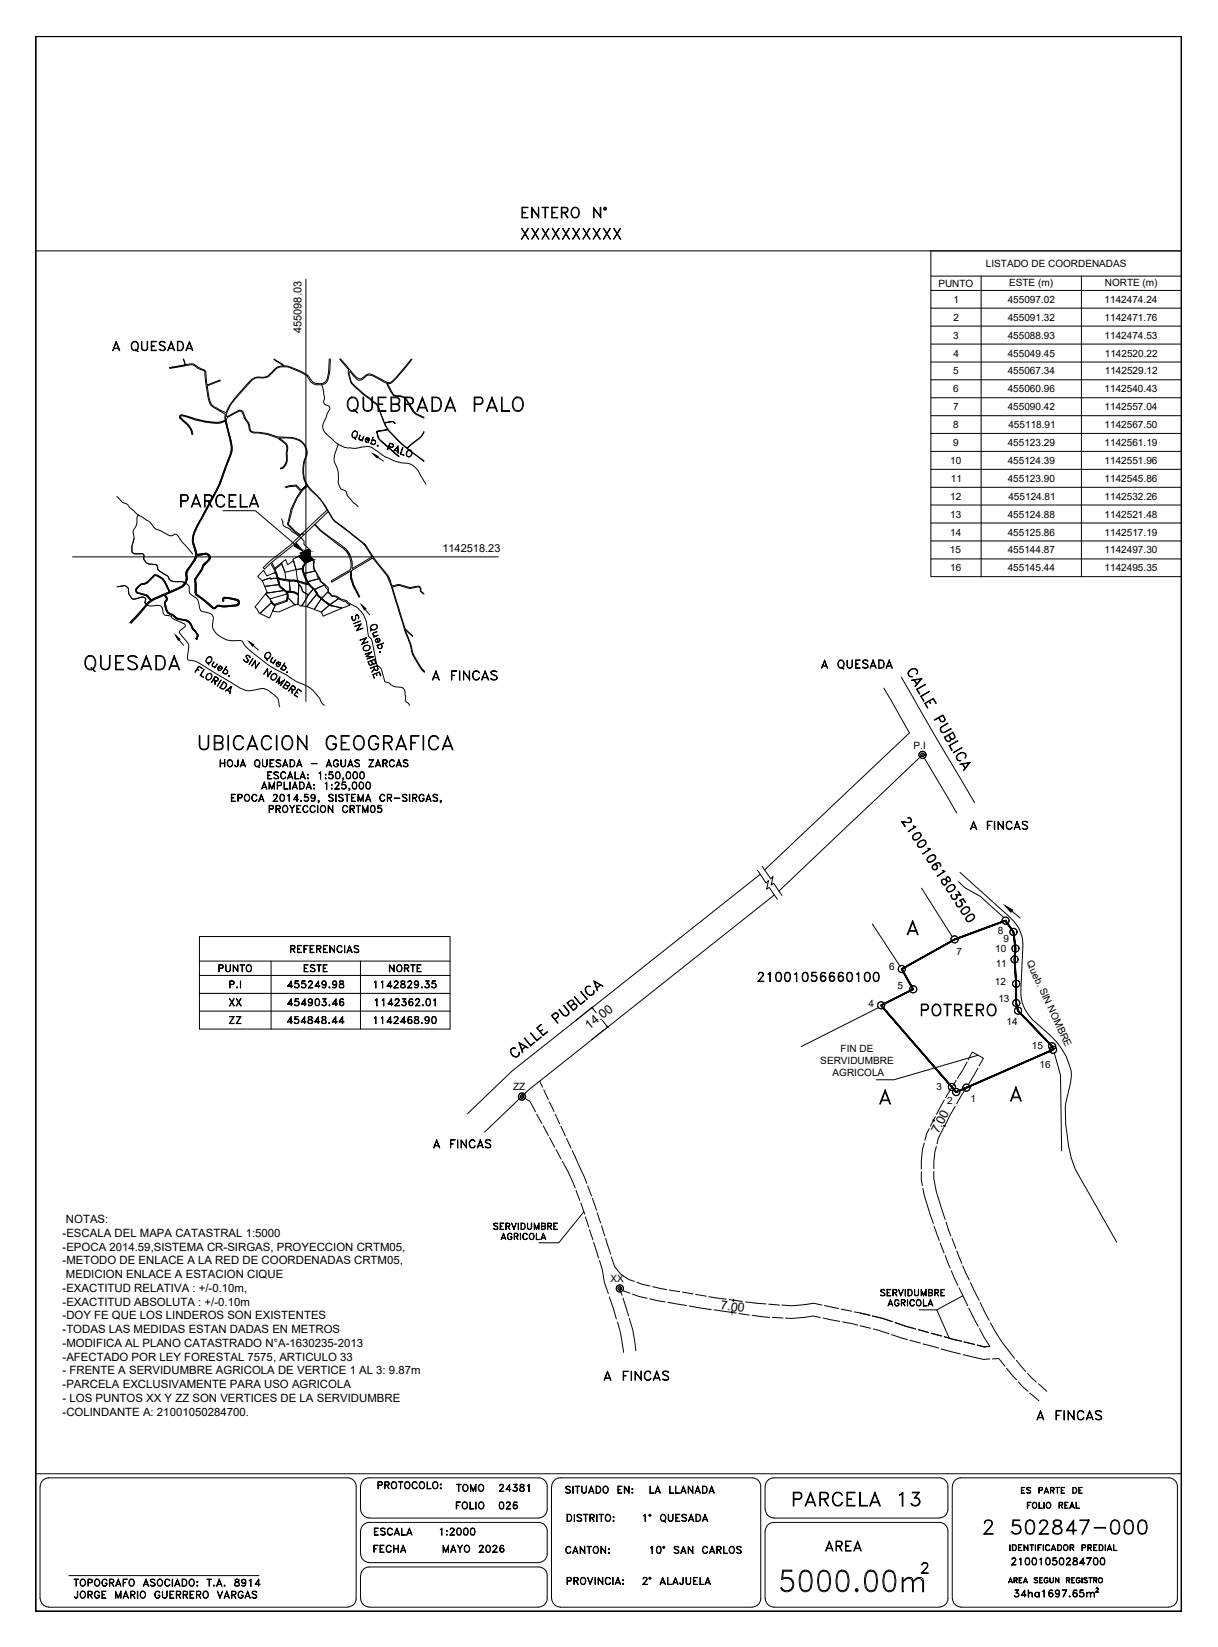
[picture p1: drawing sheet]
<svg xmlns="http://www.w3.org/2000/svg" width="340mm" height="460mm" viewBox="0 0 340 460" stroke-linecap="round" stroke-linejoin="round" font-family="sans-serif">
<defs><g id="words">
<text font-size="10.1" x="216.6" y="445.9">5000.00m</text>
<g font-size="7.9">
<text x="95.6" y="116.4">QUEBRADA PALO</text>
<text x="22.6" y="188.7">QUESADA</text>
</g>
<g font-size="7.5">
<text x="54.3" y="210.6">UBICACION GEOGRAFICA</text>
<text x="220.1" y="421.9">PARCELA 13</text>
<text x="273.4" y="429.7">2 502847-000</text>
</g>
<g font-size="7.1">
<text x="49" y="142.9">PARCELA</text>
<text x="256.1" y="285">POTRERO</text>
</g>
<text font-size="6.6" x="144.3" y="68.1">XXXXXXXXXX</text>
<g font-size="6.2">
<text x="144.6" y="62.1">ENTERO N°</text>
<text x="30.3" y="99.5">A QUESADA</text>
<text x="210.3" y="275.5">21001056660100</text>
<text x="288.2" y="397.9">A FINCAS</text>
<text x="229.3" y="434.6">AREA</text>
</g>
<g font-size="5.7">
<text x="119.6" y="191.2">A FINCAS</text>
<text x="228.2" y="188">A QUESADA</text>
<text x="167.6" y="386.6">A FINCAS</text>
</g>
<g font-size="5.3">
<text x="60.3" y="215.5">HOJA QUESADA - AGUAS ZARCAS</text>
<text x="73.7" y="228.2">PROYECCION CRTM05</text>
<text x="269.9" y="232.8">A FINCAS</text>
<text x="80.1" y="267.4">REFERENCIAS</text>
<text x="60" y="272.7">PUNTO</text>
<text x="83.6" y="272.7">ESTE</text>
<text x="107.6" y="272.7">NORTE</text>
<text x="79" y="277.3">455249.98</text>
<text x="103.4" y="277.3">1142829.35</text>
<text x="62.8" y="282.2">XX</text>
<text x="62.8" y="287.2">ZZ</text>
<text x="79" y="282.2">454903.46</text>
<text x="79" y="287.2">454848.44</text>
<text x="103.4" y="287.2">1142468.90</text>
<text x="119.9" y="321.7">A FINCAS</text>
<text x="156.6" y="418.4">SITUADO EN: LA LLANADA</text>
<text x="103.4" y="430">ESCALA</text>
<text x="121.7" y="430">1:2000</text>
<text x="103" y="435">FECHA</text>
<text x="122.4" y="435">MAYO 2026</text>
<text x="156.6" y="435.3">CANTON:</text>
<text x="180.3" y="435.3">10° SAN CARLOS</text>
<text x="178.2" y="443.8">2° ALAJUELA</text>
<text x="281.2" y="438.5">21001050284700</text>
<text x="19.4" y="447.7">JORGE MARIO GUERRERO VARGAS</text>
<text x="281.9" y="447.3">34ha1697.65m</text>
</g>
<g font-size="4.9">
<text x="136.5" y="344.7">SERVIDUMBRE</text>
<text x="138.6" y="347.5">AGRICOLA</text>
<text x="246.6" y="365.8">AGRICOLA</text>
<text x="104.4" y="417">PROTOCOLO:</text>
<text x="126.3" y="417.7">TOMO</text>
<text x="138.3" y="417.7">24381</text>
<text x="126.3" y="422.6">FOLIO</text>
<text x="138.3" y="422.6">026</text>
<text x="19.4" y="444.1">TOPOGRAFO ASOCIADO: T.A. 8914</text>
</g>
<g font-size="3.5">
<text x="164.5" y="287.6" transform="rotate(-38 164.5 287.6)">14.00</text>
<text x="262" y="316.9" transform="rotate(-63 262 316.9)">7.00</text>
<text x="201" y="365.7" transform="rotate(8 201 365.7)">7.00</text>
</g>
<g font-size="3.2">
<text x="18.4" y="341.6">NOTAS:</text>
<text x="17.5" y="345.5">-ESCALA DEL MAPA CATASTRAL 1:5000</text>
<text x="17.5" y="349.3">-EPOCA 2014.59,SISTEMA CR-SIRGAS, PROYECCION CRTM05,</text>
<text x="17.5" y="353.2">-METODO DE ENLACE A LA RED DE COORDENADAS CRTM05,</text>
<text x="18.4" y="357">MEDICION ENLACE A ESTACION CIQUE</text>
<text x="17.5" y="360.8">-EXACTITUD RELATIVA : +/-0.10m,</text>
<text x="17.5" y="364.6">-EXACTITUD ABSOLUTA : +/-0.10m</text>
<text x="17.5" y="368.5">-DOY FE QUE LOS LINDEROS SON EXISTENTES</text>
<text x="17.5" y="372.3">-TODAS LAS MEDIDAS ESTAN DADAS EN METROS</text>
<text x="17.5" y="376.2">-MODIFICA AL PLANO CATASTRADO N°A-1630235-2013</text>
<text x="17.5" y="380">-AFECTADO POR LEY FORESTAL 7575, ARTICULO 33</text>
<text x="17.5" y="383.9">- FRENTE A SERVIDUMBRE AGRICOLA DE VERTICE 1 AL 3: 9.87m</text>
<text x="17.5" y="387.7">-PARCELA EXCLUSIVAMENTE PARA USO AGRICOLA</text>
<text x="17.5" y="391.5">- LOS PUNTOS XX Y ZZ SON VERTICES DE LA SERVIDUMBRE</text>
<text x="17.5" y="395.4">-COLINDANTE A: 21001050284700.</text>
</g>
<g font-size="3.1">
<text x="84.1" y="93.1" transform="rotate(-90 84.1 93.1)">455098.03</text>
<text x="123.5" y="154.1">1142518.23</text>
</g>
<g font-size="2.8">
<text x="275.3" y="74.6">LISTADO DE COORDENADAS</text>
<text x="262" y="80.1">PUNTO</text>
<text x="281.7" y="79.8">ESTE (m)</text>
<text x="308.5" y="79.8">NORTE (m)</text>
<text x="266.2" y="89.6">2</text>
<text x="266.3" y="84.6">1</text>
<text x="281.4" y="84.6">455097.02</text>
<text x="281.4" y="89.6">455091.32</text>
<text x="308.4" y="84.6">1142474.24</text>
<text x="308.4" y="89.6">1142471.76</text>
<text x="266.1" y="94.6">3</text>
<text x="281.4" y="94.6">455088.93</text>
<text x="308.4" y="94.6">1142474.53</text>
<text x="266.2" y="99.6">4</text>
<text x="281.4" y="99.6">455049.45</text>
<text x="308.5" y="99.6">1142520.22</text>
<text x="266.1" y="104.5">5</text>
<text x="281.4" y="104.5">455067.34</text>
<text x="308.5" y="104.5">1142529.12</text>
<text x="266.1" y="109.6">6</text>
<text x="281.4" y="109.6">455060.96</text>
<text x="308.4" y="109.6">1142540.43</text>
<text x="266.1" y="114.6">7</text>
<text x="266.1" y="119.6">8</text>
<text x="281.4" y="114.6">455090.42</text>
<text x="281.6" y="119.6">455118.91</text>
<text x="308.4" y="114.6">1142557.04</text>
<text x="308.4" y="119.6">1142567.50</text>
<text x="266.1" y="124.6">9</text>
<text x="281.4" y="124.6">455123.29</text>
<text x="308.4" y="124.6">1142561.19</text>
<text x="265.3" y="129.6">10</text>
<text x="281.4" y="129.6">455124.39</text>
<text x="308.4" y="129.6">1142551.96</text>
<text x="265.5" y="134.6">11</text>
<text x="281.4" y="134.6">455123.90</text>
<text x="308.4" y="134.6">1142545.86</text>
<text x="265.3" y="139.6">12</text>
<text x="281.6" y="139.6">455124.81</text>
<text x="308.4" y="139.6">1142532.26</text>
<text x="265.3" y="144.6">13</text>
<text x="265.3" y="149.6">14</text>
<text x="281.4" y="144.6">455124.88</text>
<text x="281.4" y="149.6">455125.86</text>
<text x="308.4" y="144.6">1142521.48</text>
<text x="308.4" y="149.6">1142517.19</text>
<text x="265.2" y="154.6">15</text>
<text x="281.4" y="154.6">455144.87</text>
<text x="308.4" y="154.6">1142497.30</text>
<text x="265.3" y="159.6">16</text>
<text x="281.4" y="159.6">455145.44</text>
<text x="308.4" y="159.6">1142495.35</text>
<text x="255.1" y="209.2">P.I</text>
<text x="278.6" y="260.8">8</text>
<text x="280.2" y="263">9</text>
<text x="267.1" y="266.7">7</text>
<text x="277.9" y="265.8">10</text>
<text x="286.6" y="268.8" transform="rotate(65 286.6 268.8)">Queb. SIN NOMBRE</text>
<text x="248.3" y="270.9">6</text>
<text x="277.8" y="275">12</text>
<text x="278" y="270.1">11</text>
<text x="242.5" y="281.3">4</text>
<text x="250.6" y="276.3">5</text>
<text x="278.8" y="279.7">13</text>
<text x="281.1" y="286.2">14</text>
<text x="234.7" y="293.9">FIN DE</text>
<text x="288.1" y="293">15</text>
<text x="229" y="297.3">SERVIDUMBRE</text>
<text x="290.3" y="298.2">16</text>
<text x="143.3" y="304.6">ZZ</text>
<text x="232.5" y="300.4">AGRICOLA</text>
<text x="261.5" y="304.5">3</text>
<text x="264.5" y="308.3">2</text>
<text x="271" y="307.8">1</text>
<text x="170.4" y="358.2">XX</text>
</g>
</g></defs>
<!-- layer: PARCELAS -->
<path d="M251.8 270.7l14.7-8.3 14.2-5.3 2.3 3.2 .5 4.7-.2 3 .4 6.8v5.4l.5 2.1 9.6 10 .2 .9-27 11.8-1.3-1.4 1.3 1.4 27-11.8-.2-.9-9.6-10-.5-2.1v-5.4l-.4-6.8 .2-3-.5-4.7-2.3-3.2-14.2 5.3-14.7 8.3 3.2 5.6-9 4.5 19.7 22.8-19.7-22.8 9-4.5z" fill="none" stroke="#000" stroke-width=".51"/>
<!-- layer: SERVIDUMBRE -->
<g fill="none" stroke="#000" stroke-width=".28">
<path d="M79.6 136l1.1-.3 2-.2 1.4 1.4 1.5-1.3-1.5 1.3M79.8 136.2l1-.3 1.8-.1 1.3 1.4a21.9 21.9 0 0 0-3.6 9.3l1.9 2 1.6 1.1M85.8 135.9a13.4 13.4 0 0 0-4.6 7.9l-.7 2.6 1.9 1.9 1.5 1.1M75.5 157.4l1.4 2.5-.3 .1M75.9 157.1l.8 1.6M76.9 159.9l.4 1.7a4.3 4.3 0 0 0 1.9 3.3 1.99 1.99 0 0 1 .8 2.8M78.7 157.5l-1.9 1.5M79.8 161.9l3.1 .3M83 162.2h.1M83.3 166.2a4.7 4.7 0 0 0-3.1-.8 2.56 2.56 0 0 1 0 2.5l-3.6 1.2-.5-.3-.5-.8 .2-.1 .8 .9M85.9 163l-.7-1.6a3.6 3.6 0 0 1-.1-4.1l.4-.9 .3 .2a3.3 3.3 0 0 0-1 3.1 9.5 9.5 0 0 0 3.2 5.1l.5 .7a7.9 7.9 0 0 0 2.9 2.8l1.3 .8-.1 .2-.3-.1a13 13 0 0 1-4.9-4.6l-1.2-1.4-.4 .1-3.8-1h-1.1l-3.2-.6 .1 .4a3.6 3.6 0 0 0 4.1 3.2l1.4 .6M270 296.6l-2.7 4.5"/>
<path d="M270.3 296l1.2-2.2 3.1 1.8-1.2 2.1M273.1 298.4l-2.7 4.5M145.7 306.3l2.3 1.3 1.5 2.9M149.9 311.2l1.4 2.6M150.7 302l.8 1.7M151.7 314.5l1.4 2.6M151.8 304.4l1.3 2.7M153.4 307.7l1.3 2.8M153.5 317.8l1.4 2.6M155 311.2l1.3 2.7M156.6 314.5l1.3 2.8M158.2 318l1.2 2.7"/>
<path d="M258.1 319.2l-.5 1.9-.4 5.4M259.5 315.2l-.8 1.5-.4 1.8M261.2 311.9l-1.4 2.6M263.5 315l-1.5 2.9-.4 1.5M263.7 307.2l-2.2 4M266.7 309l-2.9 5.4M267 301.8l-3 4.8M269.9 303.6l-2.8 4.7M155.3 321.1l1.4 2.7M157 324.4l1.6 2.9 2 4.5M159.8 321.3l4 9.2M160.8 332.5l1.1 2.8"/>
<path d="M162.2 336l1.1 3.1M163.4 339.9l1 2.8M164.1 331.2l1.1 2.8M165.4 334.7l1.2 3.3M166.8 338.7l.9 2.9M257.2 327.2v2.3l.4 1.7M257.7 331.9l.3 1.8 2.6 8M260.7 327.2a32.3 32.3 0 0 0 2.4 11.2l.8 2.2M261.4 320.2l-.7 4.3v2M164.6 343.4l.9 2.9M165.7 347l1.4 4.4M167.4 352.1l.8 2.7 .5 3.3 1.2 3.2"/>
<path d="M168 342.4l.8 2.8M169.1 345.9l1.4 4.4M170.7 351.1a8.4 8.4 0 0 0 6.5 6.8M177.9 358.2l3.6 1M182.2 359.4l3.9 .8M260.8 342.5l1.5 4M262.5 347.2l1.1 2.8M263.9 350.7l1.4 3.5M264.2 341.3l1.3 3.9M265.6 354.9l1.9 4.2M265.8 345.9l1.1 2.8M267.1 349.4l1.4 3.5"/>
<path d="M267.8 359.7l2.4 5M268.8 353.5l1.8 4M271 358.2l2.4 5M170.1 362.2l2 6.2M172.4 369.3l.8 2.8 .9 5.6M173.9 362.5l1.6 5.1M175.7 368.3l1 3.1 .8 5.9M175.9 361.2l-1.8-.6-1.1-.7 .7 1.9M176.6 361.5l4.1 1.1M181.4 362.8l4.3 .8M186.5 363.8l5.2 .8M186.9 360.3l2.9 .5"/>
<path d="M190.6 360.9l2.9 .5M192.5 364.8l6.1 1M194.2 361.5l3 .5M197.9 362.2l4.9 .7M199.4 365.9l6.1 .8M203.6 363l3.7 .5M206.3 366.9l2.9 .4M208.2 363.6l5.7 .6M210 367.4l4.9 .5M214.6 364.3l3 .2M215.6 367.9l3 .2M218.3 364.5l2.7 .2 6.2-.7 2.3 .5"/>
<path d="M229 368l-1.9-.4-6.1 .7-1.7-.2M229.8 368.1l4.7 1M230.2 364.6l3.9 .9M234.9 365.7l2.9 .5M235.3 369.2l4.2 .9M238.5 366.4l4.4 1M240.2 370.3l2.9 .7M243.6 367.6l5.6 1.6M243.8 371.2l4.4 1.3M248.9 372.8l4.5 1.4M249.9 369.4l5.8 1.8M254.1 374.4l2.9 .7"/>
<path d="M256.4 371.4l2.9 .8M257.7 375.4l4.4 1.1M260 372.4l2.9 .8M262.8 376.8l5.4 1.4M263.7 373.3l4.8 1.3M268.9 378.4l5.7 1.3 1.8-.1M269.2 374.8l2.9 .7M270.5 365.4l2.6 5.1M273.5 371.1l2.9 4.9-1.6 .2-1.9-.5M273.7 363.8l2.5 5M276.5 369.5a48.4 48.4 0 0 0 6.8 9.9M277.1 379.6l1.8-.2 1.7 2.2"/>
<path d="M283.8 379.9l2.6 3.2M281.1 382.2l2.7 3.2M284.4 386l1.1 1.3 1.5 1.3M286.9 383.6l2.5 2.4M287.5 389.1l2.6 2.2M289.9 386.5l2.4 2.1"/>
</g>
<!-- layer: Calles -->
<g fill="none" stroke="#000" stroke-width=".28">
<path d="M73.6 159.3l.9 1.6 2.6-1.1 .4 1.4 .4 .3-2.3 .3v-.4l-2.4 .8-1.3-1.2zM72.6 171.4l3.2-3 1 .7-1.5 3.5zM73.9 163.8l4-.5a2.81 2.81 0 0 0 1.5 1.6l-4.7 .7z"/>
<circle cx="257.6" cy="210.9" r="1"/>
<circle cx="257.6" cy="210.9" r=".49"/>
<circle cx="257.6" cy="210.8" r=".98"/>
<circle cx="257.6" cy="210.8" r=".48"/>
<circle cx="280.8" cy="257.1" r=".98"/>
<circle cx="280.8" cy="257.2" r=".98"/>
<circle cx="251.8" cy="270.7" r="1"/>
<circle cx="251.8" cy="270.6" r=".98"/>
<circle cx="255" cy="276.3" r="1"/>
<circle cx="255" cy="276.3" r=".98"/>
<circle cx="266.5" cy="262.4" r="1"/>
<circle cx="266.5" cy="262.4" r=".98"/>
<circle cx="283" cy="260.3" r="1.02"/>
<circle cx="283" cy="260.3" r=".98"/>
<circle cx="283.2" cy="268" r=".98"/>
<circle cx="283.3" cy="268" r=".98"/>
<circle cx="283.5" cy="264.9" r=".98"/>
<circle cx="283.6" cy="264.9" r=".98"/>
<circle cx="283.7" cy="274.8" r="1"/>
<circle cx="283.7" cy="274.8" r=".98"/>
<circle cx="246" cy="280.8" r=".98"/>
<circle cx="283.7" cy="280.2" r=".98"/>
<circle cx="283.8" cy="280.2" r=".98"/>
<circle cx="284.2" cy="282.3" r="1"/>
<circle cx="284.3" cy="282.3" r=".98"/>
<circle cx="293.7" cy="292.3" r="1.02"/>
<circle cx="293.8" cy="292.2" r=".98"/>
<circle cx="294" cy="293.2" r="1"/>
<circle cx="294" cy="293.2" r=".98"/>
<circle cx="145.7" cy="306.3" r="1"/>
<circle cx="145.7" cy="306.3" r=".49"/>
<circle cx="145.8" cy="306.3" r=".98"/>
<circle cx="145.8" cy="306.3" r=".48"/>
<circle cx="265.8" cy="303.7" r="1"/>
<circle cx="265.8" cy="303.6" r=".98"/>
<circle cx="267" cy="305.1" r="1"/>
<circle cx="267" cy="305" r=".98"/>
<circle cx="269.8" cy="303.8" r="1"/>
<circle cx="269.8" cy="303.8" r=".98"/>
<circle cx="173.1" cy="359.9" r="1"/>
<circle cx="173.1" cy="359.9" r=".49"/>
<circle cx="173.1" cy="359.9" r=".98"/>
<circle cx="173.1" cy="359.9" r=".48"/>
</g>
<!-- layer: MACHOTE$0$4 -->
<path d="M10 70.1h319.9M10 411.6h319.9" fill="none" stroke="#000" stroke-width=".28"/>
<path d="M10 10.1h319.9v440h-319.9z" fill="none" stroke="#000" stroke-width=".51"/>
<!-- layer: TEX -->
<g fill="none" stroke="#000" stroke-width=".28">
<path d="M158.3 422.9h.7a1.11 1.11 0 0 1 .7 1.1 1.11 1.11 0 0 1-.7 1h-.7zM158.4 423.1a.97 .97 0 0 1 1.1 .5 .97 .97 0 0 1-.2 1.2h-.9zM160.3 422.9l.1 2.1zM161.1 423.3a.81 .81 0 0 1 1.3 0l-.5-.2-.7 .2 .1 .3 1 .6 .1 .5a.83 .83 0 0 1-1.3 0l.4 .1 .8-.1-.1-.5-1-.6zM162.9 422.9l1.2 .2zM163.4 423.1v1.9l.2-1.9M164.8 423.9l.9-.1 .2-.5-.4-.2h-.7l-.1 1.9v-2.1l1.2 .2v.7l-1.1 .2M165.3 424l.6 1-.5-1M166.6 422.9l.1 2.1zM167.3 422.9l1.2 .2zM167.8 423.1v1.9l.2-1.9M169.2 423.3l.2-.2a.99 .99 0 0 1 1.2 .6 .99 .99 0 0 1-.7 1.3 1.07 1.07 0 0 1-.7-1.7z"/>
<path d="M169.4 423.1a.74 .74 0 0 1 1 .6 .9 .9 0 0 1-.7 1.1h-.3l-.3-.6zM171.2 423.7l.2-.1 .1 .2-.2 .1zM171.3 423.7l.1 .1zM171.3 424.7l.1 .3zM171.3 424.8h.1zM179.7 423.3l.5-.4v2.1l-.1-1.9zM184.6 423.3l.4-.4a1.02 1.02 0 0 1 1 1.1 1.02 1.02 0 0 1-1 1l-.6-.8zM184.8 423.1h.2a.89 .89 0 0 1 .8 .9 .89 .89 0 0 1-.8 .8 1.02 1.02 0 0 1-.2-1.7zM185.2 424.7l.6 .5zM186.6 422.9l.2 1.8 .3 .1h.5l.2-.4 .1-1.5-.1 1.8a.69 .69 0 0 1-.7 .3 .69 .69 0 0 1-.5-.6zM188.7 422.9h1.1l-1 .2v1.7l1 .2h-1.1zM188.8 423.9h.6l-.6 .1"/>
<path d="M190.6 423.1a.81 .81 0 0 1 1.1 .2l-.4-.2-.8 .2 .1 .3 .9 .4a.51 .51 0 0 1 .2 .6 .51 .51 0 0 1-.4 .4l-.9-.3 .5 .1 .7-.1-.1-.6-1-.5-.1-.3zM192.4 424.5h1.1M192.5 424.4h.9M193 422.9l.7 2.1-.7-1.7-.8 1.7zM194.3 422.9a1.09 1.09 0 0 1 1.3 .6 1.09 1.09 0 0 1-.3 1.3l-1 .2zM194.4 423.1h.5a.96 .96 0 0 1 .7 .9 .96 .96 0 0 1-.7 .8h-.5zM196.3 424.5h1.1M196.4 424.4h1M196.9 422.9l.7 2.1-.7-1.7-.8 1.7zM19.2 440.1h53.1M158.4 441.5l1-.1v-.6l-1-.1-.1 1.9v-2l1.1 .1 .2 .3-.2 .5-1 .1M160.3 441.5l1-.1v-.6l-1-.1-.1 1.9v-2l1.1 .1 .2 .3-.2 .5-1 .1"/>
<path d="M160.8 441.6l.7 1-.6-1M162.2 440.8a.93 .93 0 0 1 1.3 .2 .93 .93 0 0 1-.1 1.3 .93 .93 0 0 1-1.3-.2 .93 .93 0 0 1 .1-1.3zM162.4 440.8a.63 .63 0 0 1 .7-.1 .63 .63 0 0 1 .3 .7 .82 .82 0 0 1-.7 1.1 1.04 1.04 0 0 1-.3-1.7zM164 440.6l.8 1.7 .7-1.7-.7 2zM166.1 440.6l.1 2zM167 440.6l1.2 1.7 .1-1.7v2l-1.2-1.8-.1 1.8zM169.2 440.8l.7-.2 .5 .4a.7 .7 0 0 0-.8-.3 .7 .7 0 0 0-.5 .7 .83 .83 0 0 0 .8 1.1l.5-.4a.82 .82 0 0 1-1.1 .4 .82 .82 0 0 1-.3-1.1zM171.1 440.6l.1 2zM172 442.1h1.1M172 442h1M172.5 440.6l.8 2-.8-1.8-.7 1.8zM173.9 442.4l.2-.1v.2l-.2 .1z"/>
<path d="M173.9 441.2l.2 .3zM173.9 441.4h.2zM173.9 442.4l.2 .1zM282.1 440.7l.6 1.4-.6-1.3-.5 1.3zM283.2 441.4l.7-.1v-.5l-.7-.1-.1 1.4v-1.4l.9 .1-.1 .6h-.7M284.6 442.1v-1.4h.8h-.9v1.4M286.3 440.7l.6 1.4-.6-1.3-.5 1.3zM288.7 440.8l.4-.1 .7 .1h-1l.1 .4 .8 .3-.1 .6-.9-.2h1l-.1-.4-.8-.3zM290.3 442.1v-1.4h.8h-.8v1.4M291.7 440.8l.5-.1 .4 .3a.59 .59 0 0 0-.8-.1 .59 .59 0 0 0-.1 .8 .59 .59 0 0 0 .8 .1v-.3h-.3h.4a.58 .58 0 0 1-.7 .6 .58 .58 0 0 1-.4-.9zM293.1 440.7l.1 1 .4 .4 .5-.4v-1v1l-.2 .4-.7-.2zM294.7 440.7l.9 1.2 .1-1.2v1.4l-.9-1.3-.1 1.3z"/>
<path d="M297.8 441.4l.7-.1 .1-.4-.8-.2v1.4v-1.4l.8 .1v.5l-.8 .1M299.3 440.7h.7h-.8v1.4M300.6 440.8l.6-.1 .4 .3a.58 .58 0 0 0-.8-.2 .58 .58 0 0 0-.3 .7 .48 .48 0 0 0 .5 .6 .48 .48 0 0 0 .5-.6h-.3h.4a.58 .58 0 0 1-.8 .6 .58 .58 0 0 1-.3-.9zM302.1 440.7v1.4zM302.6 440.8l.4-.1 .6 .1h-.9l.1 .4 .7 .3v.6h-.5l-.4-.2h.9v-.4l-.7-.3zM304 440.7h.9zM304.4 440.7v1.4l.1-1.4M305.4 441.4l.7-.1v-.5l-.7-.1-.1 1.4v-1.4l.9 .1-.1 .6h-.7"/>
<circle cx="181.5" cy="423.2" r=".29"/>
<circle cx="181.5" cy="423.2" r=".16"/>
<circle cx="307.2" cy="441.3" r=".62"/>
<circle cx="307.3" cy="441.3" r=".7"/>
</g>
<!-- layer: MARCO-INTERNO -->
<g fill="none" stroke="#000" stroke-width=".28">
<path d="M11.2 415.2v31.3M11.2 415.2a2.38 2.38 0 0 1 2.4-2.4h83.4a2.38 2.38 0 0 1 2.4 2.4v31.3M100.6 415.2v6.4M103.1 412.8h47.3M103.1 412.8a2.38 2.38 0 0 0-2.4 2.4M150.4 412.8a2.38 2.38 0 0 1 2.4 2.4v6.4a2.38 2.38 0 0 1-2.4 2.4M154 415.2v31.3M210 412.8h-53.6a2.38 2.38 0 0 0-2.3 2.4M210 412.8a2.38 2.38 0 0 1 2.4 2.4v31.3M213.6 415.2v6.4M262.3 412.8h-46.2a2.38 2.38 0 0 0-2.4 2.4M262.3 412.8a2.38 2.38 0 0 1 2.4 2.4v6.4a2.38 2.38 0 0 1-2.4 2.4"/>
<path d="M265.9 415.2v31.3M265.9 415.2a2.38 2.38 0 0 1 2.4-2.4h58a2.38 2.38 0 0 1 2.4 2.4v31.3M100.6 427.6v6.5M100.7 421.6a2.38 2.38 0 0 0 2.4 2.4M100.7 434a2.38 2.38 0 0 0 2.4 2.4M103.1 424h47.3M103.1 436.5h47.3M103.1 425.2h47.3M103.1 437.7h47.3M103.1 425.2a2.38 2.38 0 0 0-2.4 2.4M103.1 437.7a2.38 2.38 0 0 0-2.4 2.4M150.4 425.2a2.38 2.38 0 0 1 2.4 2.4v6.4a2.38 2.38 0 0 1-2.4 2.4"/>
<path d="M150.4 437.7a2.38 2.38 0 0 1 2.4 2.4M213.6 427.6v18.9M213.7 421.6a2.38 2.38 0 0 0 2.4 2.4M216 424h46.3M262.3 425.2h-46.2a2.38 2.38 0 0 0-2.4 2.4M262.3 425.2a2.38 2.38 0 0 1 2.4 2.4v18.9M11.2 446.5a2.38 2.38 0 0 0 2.4 2.3M13.6 448.9h83.4M99.4 446.5a2.38 2.38 0 0 1-2.3 2.3M100.6 440.1v6.4M100.7 446.5a2.38 2.38 0 0 0 2.4 2.3M103.1 448.9h47.3"/>
<path d="M152.8 446.5a2.38 2.38 0 0 1-2.4 2.3M152.8 440.1v6.4M154.1 446.5a2.38 2.38 0 0 0 2.3 2.3M156.4 448.9h53.6M212.4 446.5a2.38 2.38 0 0 1-2.4 2.3M216 448.9h46.3M264.7 446.5a2.38 2.38 0 0 1-2.4 2.3M265.9 446.5a2.38 2.38 0 0 0 2.4 2.3M268.3 448.9h58M328.7 446.5a2.38 2.38 0 0 1-2.3 2.3"/>
</g>
<!-- layer: LP -->
<path d="M246.8 192.2l7.1 12.5-40.4 38.3M251.7 189.1l20.4 35.1M267.1 227.1l-9.5-16.3-40.1 38.1M212.3 244.2l-69.4 55-12.3 11.9M216.2 250l-68.6 54.4-12.3 11.8" fill="none" stroke="#000" stroke-width=".28"/>
<!-- layer: 1 -->
<g fill="none" stroke="#000" stroke-width=".28">
<path d="M61.5 114.9l1.4 .8M61.5 114.6l1.6 .7M64 113.4l-.3 .5M69.7 107l-.2 .2M111 105.2l-.1 .2M111.3 104.6l-.2 .3M79.9 129l-.3 .8M211.5 243.1l2.4 3.5 .7-.6-.5 2.3 .7-.4 2.2 3.3M212.8 242l2.4 3.5 .6-.7-.5 2.4 .7-.5 2.3 3.4M243.6 258.1l7.7 11.7M257.3 248.1l8.5 13.4M267.7 246.3l1.7 1.6 4.3 2.4 6.6 6"/>
<path d="M282.5 254.5l2.4 1.9M55.7 282.4v5M125.7 282.4v5M165.4 281.5l1 1.4M165.4 281.3l-4.6 3.7M168.1 285l1.4 1.7M169.8 286.7l-4.6 3.7M245.2 281.5l-21.5 10.8M273.1 294.7l-23.5 6.9h-4.9M294.4 294.2l1.7 6.1 .3 21.2M260.7 313l.3 .1M260.8 312.5l-.3 .6"/>
<path d="M263.4 314.4l.2 .1M264 314.1l-.3 .6M163 338.5l-7 8.6h-5.5M204.2 366.6h.4M204.3 366.2v.2M204.6 363.1l.5 .1M204.7 363.3v.2M261.6 365.9l3.4 7.9M268.9 361.9l-7.3 4h-4.9"/>
</g>
<!-- layer: 2 -->
<g fill="none" stroke="#000" stroke-width=".28">
<path d="M254.1 187.1l.5-.3a1.02 1.02 0 0 1 1.4 .2 1.02 1.02 0 0 1 0 1.3 .97 .97 0 0 0-.1-1.2 .97 .97 0 0 0-1.2-.2 1.58 1.58 0 0 0-1.1 1.4l.3 .5 .8 .3a1.05 1.05 0 0 1-1.2-.7 1.05 1.05 0 0 1 .6-1.3zM254.4 190l3-.5-1.9 2.3 1.5-2.1zM255.2 189.9l.8 1.3M255.3 189.9l.7 1.1M255.9 192.5l2.5-1.4v.1l-2.3 1.4 .8 1.2-.2 .1zM257 194.5l2.5-1.4v.1l-2.3 1.3 .8 1.3-.1 .1zM258.2 196.4l2.4-1.4 .8 1.4-.1 .1-.8-1.3-2.1 1.3 .6 1.3zM259.5 195.8l.4 .7-.5-.6M262.2 200.4l.5 1a.67 .67 0 0 0 .8 0 .67 .67 0 0 0 .3-.6l-.6-.9-2.3 1.3v-.1l2.4-1.4 .5 1a.76 .76 0 0 1-.3 .9 .76 .76 0 0 1-.9-.1l-.5-1M262.6 203.3l2-1.3 .1 .1-1.7 1a.81 .81 0 0 0-.2 1 .81 .81 0 0 0 .9 .4l1.8-1 .1 .1-1.8 1a.93 .93 0 0 1-1.1-.3 .93 .93 0 0 1-.1-1zM265 205.3l.7 1.1a.7 .7 0 0 0 .8-.9l-.5-.8-2.2 1.3 .8 1h.3l.5-.4-.5-1.2M265 208.2l2.4-1.4 .1 .2-2.3 1.2 .7 1.3-.2 .1z"/>
<path d="M265.4 206.1l.1 .4a.72 .72 0 0 1-.6 .7 .72 .72 0 0 1-.7-.4l-.5-.9 2.4-1.4 .5 1a.75 .75 0 0 1-.2 .8 .75 .75 0 0 1-.8 .2l-.3-.4M266.1 210.2l2.5-1.3zM267.5 210.6a1.34 1.34 0 0 1 2.2 .2l-.2 1a1 1 0 0 0-.1-1.2 1 1 0 0 0-1.2-.3 1.48 1.48 0 0 0-1.1 1.4l.6 .7 .5 .1a1.02 1.02 0 0 1-1.2-.6 1.02 1.02 0 0 1 .5-1.3zM268 213.5l2.9-.6-1.9 2.4 1.6-2.2zM268.7 213.3l.8 1.4M268.9 213.4l.6 1.1M253.9 259.9h1.9M254.8 257.1l1.5 4h-.1l-1.4-3.5-1.3 3.5h-.2zM160.3 278.4l1.8 2 1.3-.8-1.3 1zM162.2 276.9l1.7 2.3zM163.5 275.8a1.13 1.13 0 0 1 1.4-.2 .99 .99 0 0 0-1.2 .2 .99 .99 0 0 0 0 1.3 1.24 1.24 0 0 0 2 .4l.1-.8a1.02 1.02 0 0 1-.5 1.2 1.02 1.02 0 0 1-1.3-.2 1.6 1.6 0 0 1-.5-1.9zM165.8 274l2.6 1.4-2.3-1.2 .7 2.6z"/>
<path d="M167.6 275l-1 .9M167.8 275l-1.2 1.1M253.7 260.1h2.3M142.7 293a1.06 1.06 0 0 1 1.3-.2h-.4a.92 .92 0 0 0-.9 .4 .92 .92 0 0 0 .1 1.1 1.19 1.19 0 0 0 2 .4l.2-.8a1.07 1.07 0 0 1-.5 1.3 1.07 1.07 0 0 1-1.4-.3 1.57 1.57 0 0 1-.4-1.9zM144.9 291.2l2.6 1.4-.1 .2-2.2-1.3 .8 2.4-.1 .1zM146.4 290l1.7 1.9 1.3-.8-1.3 1zM146.7 292.3l-1 .8M146.9 292.3l-1.2 1M148.1 288.6l.1-.2 1.7 2.1 1.2-.9v.1l-1.2 1zM149.9 287.1l1.2-1 .1 .1-1.1 .9 1.5 2 1.2-1 .1 .2-1.3 1zM150.8 288.1l.7-.5-.6 .5M154.9 284.6l1-.9-.3-.6-.3-.1-1.1 .7 1.6 2.1-1.8-2.1 1.2-.8a.77 .77 0 0 1 .6 1.2l-.8 .7"/>
<path d="M156.1 281.9l1.3 1.6a.8 .8 0 0 0 1.1 0 .8 .8 0 0 0 .1-1l-1.2-1.6 1.4 1.4a.96 .96 0 0 1-.3 1.3 .96 .96 0 0 1-1.2 0l-1.3-1.6zM159.3 281.1l.9-1-.3-.5-.3-.2-1.1 .7 1.6 2 .9-1-.5-.7-.5 .2-.7 .6M160 280.5a.77 .77 0 0 1 1.2 .6l-.3 .6-.8 .6-1.8-2.2 1.2-.8a.73 .73 0 0 1 .7 .5 .73 .73 0 0 1-.2 .8M246 307.4h2.3M246.2 307.2h1.9M247.1 304.4l1.6 4h-.2l-1.4-3.4-1.3 3.4h-.2zM282.5 306.6h2.3M282.7 306.4h1.9M283.7 303.6l1.5 4h-.2l-1.3-3.5-1.4 3.5h-.2zM245.9 360.4l.4-.3 .8 .3h-1.2l.2 .4 .7 .3 .3 .4a.67 .67 0 0 1-.5 .5 .67 .67 0 0 1-.7-.3l1 .1a.83 .83 0 0 0-1-1zM247.8 360.3l.9-.2h-1v1.9M249.4 361l.9-.1v-.6h-.9l-.1 1.7v-1.9h.7l.4 .4-.1 .5-.9 .1"/>
<path d="M250.8 360.1l.7 1.6 .7-1.6-.7 1.9zM252.7 360.1l.1 1.9zM253.5 360.1h.6a1.01 1.01 0 0 1 .6 1 1.01 1.01 0 0 1-.6 .9h-.6zM255.3 360.1l.2 1.6 .3 .2 .5-.2 .2-1.6-.1 1.6-.4 .3-.6-.3zM257.2 360.1l.7 1.6 .7-1.6v1.9l-.1-1.4-.6 1.4-.6-1.4-.1 1.4zM259.9 361.1l.5-.3-.1-.5-1-.2v1.9M261 361l.9-.1v-.6h-.9v1.7v-1.9l1 .2-.1 .7-.9 .1M262.8 360.3l.9-.2h-1v1.9h1l-.9-.1M262.8 361h.5l-.5 .1"/>
</g>
<!-- layer: 1 -->
<path d="M280.6 252.9l2.1 1.3-.4 .6zM165.2 281.4l.2 .1zM169.5 286.7l.2 .2zM260.6 313h.2zM263.5 314.5h.2zM204.3 366.4v.2zM204.8 363.2l-.1 .1z" fill="#000" stroke="#000" stroke-width=".28"/>
<!-- layer: AUTODIB_HIDRO_5000 -->
<path d="M89.7 107.5l.6 1.4 .1 1.4a2.44 2.44 0 0 1 0 2.1 2.06 2.06 0 0 0 1.5 1.1 2.93 2.93 0 0 1-.6 2.2l-.4 1.3a3.1 3.1 0 0 0 1 4.9l2.5 2.1M32.6 138.7l.5 .5a3.6 3.6 0 0 0 2.5 1.7l.6 .9 1.8 1.6 2.6 1.7a6.4 6.4 0 0 1 2.6 2.5l2.7 1.2a2.17 2.17 0 0 0 2.9 .4l.9 .4 1.2 1.8 2.9 3.3M118.9 135.3l-1-1.8a7.2 7.2 0 0 0-2.7-3.6l-1.2-.5a13.4 13.4 0 0 1-6.1-1.7l-2.9-1.9a4.2 4.2 0 0 0-4.4-.9 5.5 5.5 0 0 1-3.2 .2l-1.1-.1-1.9-1-1.1 3.4a2.83 2.83 0 0 0 .6 2.6l.1 .6a3.8 3.8 0 0 1 .5 2.5l-.1 1.5 .5 1.5a1.84 1.84 0 0 0 1.5 1l.6 1.4 1.7 1.9 1.3 1.1M38.6 143.8l-.3 .6a5 5 0 0 1-1.1 3.8l.2 2.3a6.1 6.1 0 0 0-.6 3.2 .98 .98 0 0 0 1.1 1l2.1 .1 .2 .2-.1 1.2 .7 .9 .7 .4 2.1 .2 .3 .4a1.47 1.47 0 0 0 1.1 1.7l1.2 .8a1.37 1.37 0 0 1 1 1.2l1.1 .6 2.6 .1 .7 .2M78.6 144.9l.4 .9v.7l.4 .5 1.4 .7 .7 .8 2.6 1.8a1.23 1.23 0 0 1 .8 1.2l.1 .6 1.6 1.5v1.6l.3 .5a1.5 1.5 0 0 1 .7 1.9l.2 1.4 1.7 3.1 2 1.9 .4 1.6 1 .8a2.54 2.54 0 0 1 2 .8l1.9 .6 .8 .8 1.7 .8a6.9 6.9 0 0 1 3.1 4.7l.4 3.3 1 1.4 1.3 6.5 .3 .6 1 .9 1 3.6 1.2 .3 .6 .5a4.6 4.6 0 0 0 3.1 .9l.8 1v1.1l.2 .3-.1 1.2 .8 .7 .4 .6M32.7 163.9l1.8-.3a1.3 1.3 0 0 1 1.4 1.3 3 3 0 0 0 1 2.3l.9 .1 1.5-.5a.93 .93 0 0 1 1.4 .6l-.3 1 .4 .3M41.1 169l.8 .3 2-.2a1.21 1.21 0 0 1 1.4 .8l.3 1.4 .4 .5 1.7 .3 .6 .7 3.4 1.7-.1 .6-1.2 1-.4 .5 2.5 3 .2 .6-.4 3.4 .2 .6 2.4 .6 9.8 5.9a9.6 9.6 0 0 0 5 2.2h.6a6.6 6.6 0 0 1 3.6-.5 9.2 9.2 0 0 1 3.8 3l.4 2M51.9 163l.9 .9a1.99 1.99 0 0 0 1.3 2.7l1.1 1 .6 2.3 .5 .8a4.3 4.3 0 0 1 3 1.2l.3 .9a3.9 3.9 0 0 0-.2 2.6 5.9 5.9 0 0 0 5.3 3.6l2.5-.1 .6 .3 1 1.6a39.2 39.2 0 0 0 11 7.6 18.9 18.9 0 0 0 5.8 3.2 9.7 9.7 0 0 1 4.2 4.7l.8 .7M268 243.7l13.7 12.2a10 10 0 0 1 3.9 7.8l-.5 12.4a10.6 10.6 0 0 0 3.1 8.7 38.9 38.9 0 0 1 8.2 8.2 16.2 16.2 0 0 1 2.7 7.6l-.4 2.7a23.4 23.4 0 0 0-1.1 10.7l.8 6.3 .7 3.1 1.1 3.2 11.6 20.3" fill="none" stroke="#000" stroke-width=".28"/>
<!-- layer: Datos -->
<g fill="none" stroke="#000" stroke-width=".28">
<path d="M285.2 415.5l.9-.1h-.9v1.7h.9l-.9-.1M285.2 416.2h.6l-.6 .1M286.6 415.6l.4-.2 .8 .2h-1.1l.3 .5 .7 .4 .1 .3-.2 .2-.6 .1-.4-.3 .4 .2 .7-.2-.2-.4-.8-.4zM286.8 419.6h1l-.8 .1v1.6zM288.4 419.8a.69 .69 0 0 1 .9 0 .69 .69 0 0 1 .2 .9 .68 .68 0 0 1-.9 .6 .68 .68 0 0 1-.4-1zM288.5 419.8a.72 .72 0 0 1 1 .7 .72 .72 0 0 1-1 .7l-.2-.5zM290.1 419.6l.1 1.6 .9 .1h-1zM290.1 416.2l.9-.1v-.5l-.9-.1v1.6v-1.7l.9 .2v.6l-.9 .1M291.5 419.6v1.7zM291.7 416.7h.9M291.7 416.7h.8M292.2 415.4l.6 1.7-.6-1.5-.7 1.5z"/>
<path d="M292.4 419.7a.79 .79 0 0 1 1 .3 .79 .79 0 0 1-.2 1 .79 .79 0 0 1-1.1-.2 .79 .79 0 0 1 .3-1.1zM292.4 419.8a.72 .72 0 0 1 .9 .7 .72 .72 0 0 1-.9 .7l-.2-.5zM293.4 416.2l.8-.1v-.5l-.8-.1-.1 1.6v-1.7l1 .2-.1 .6-.8 .1M293.8 416.3l.5 .8-.5-.8M294.8 415.4l1 .1zM295.2 415.5v1.6l.1-1.6M296.3 415.4h.9l-.8 .1v1.5l.8 .1h-.9zM296.4 416.2h.5l-.5 .1M299.3 419.6l.7 1.7-.7-1.5-.7 1.5zM299.5 415.4h.6a.87 .87 0 0 1 .6 .9 .87 .87 0 0 1-.6 .8h-.6zM299.6 415.5h.5a.86 .86 0 0 1 0 1.5h-.5zM300.4 419.6l.1 1.6 .9 .1h-1z"/>
<path d="M301.2 415.4h1l-.9 .1v1.5l.9 .1h-1zM301.3 416.2h.5l-.5 .1M281.9 431.4l.1 1.7zM282.6 431.4h.6a.87 .87 0 0 1 .6 .9 .87 .87 0 0 1-.6 .8h-.6zM282.8 431.5a.79 .79 0 0 1 .9 .8 .79 .79 0 0 1-.9 .7zM284.4 431.4v1.7M284.4 432.2h.5l-.5 .1M284.4 431.5v1.5M285.9 431.4l1.1 1.5v-1.5v1.7l-1-1.5-.1 1.5zM287 420.4h.4l-.4 .1M288 431.5v1.6l.1-1.6M289.1 431.4v1.7z"/>
<path d="M289.8 431.4h1l-.9 .1v1.6zM289.9 432.2h.5l-.5 .1M291.3 431.4v1.7zM292 431.6l.7-.2 .4 .4-.2-.2a.71 .71 0 0 0-1 .7 .71 .71 0 0 0 1 .6l.2-.2v.2a.76 .76 0 0 1-1.1 0 .76 .76 0 0 1 0-1.1zM294.1 431.4l.7 1.7-.7-1.5-.6 1.5zM295.3 431.4h.5a.87 .87 0 0 1 .6 .9 .87 .87 0 0 1-.6 .8h-.5zM295.4 431.5a.79 .79 0 0 1 1 .8 .79 .79 0 0 1-1 .7zM295.8 420.4l.7-.1 .2-.4-.9-.2-.1 1.6v-1.7l1 .2v.5l-.9 .2M296.2 420.5l.5 .8-.5-.8M297.1 431.6a.76 .76 0 0 1 1 .1 .76 .76 0 0 1 0 1v.2a.76 .76 0 0 1-1.1 0 .76 .76 0 0 1 0-1.1zM297.4 421.2v-1.5l.9-.1h-1v1.7M297.4 420.4h.5l-.5 .1"/>
<path d="M298.8 432.2l.9-.1v-.5l-.9-.1v1.6v-1.7l.9 .1 .1 .3-.1 .4-.9 .1M298.8 420.9h1M298.9 420.8h.8M299.3 432.3l.5 .8-.5-.8M302.2 432.2h.6l.3-.4-.3-.3h-.6l-.1 1.6v-1.7l1 .2v.5l-.9 .2M303.8 432.2l.8-.1v-.5l-.8-.1-.1 1.6v-1.7l1 .2-.1 .6-.8 .1M304.2 432.3l.5 .8-.4-.8M305.3 431.4v1.7M305.4 432.2h.5l-.5 .1M305.4 431.5v1.5M306.9 431.4h.6a.91 .91 0 0 1 .5 .9 .91 .91 0 0 1-.5 .8h-.6zM307 431.5a.85 .85 0 0 1 .9 .4 .85 .85 0 0 1-.1 1l-.8 .1z"/>
<path d="M308.5 431.4l.2 1.7zM309.8 431.4l.7 1.7-.7-1.5-.7 1.5zM310.9 431.4l.1 1.6 .9 .1h-1z"/>
<circle cx="297.6" cy="432.2" r=".71"/>
</g>
<!-- layer: TW_Marco_Derrotero -->
<path d="M55.7 282.4v-20.8h70v20.8M55.7 287.4h70" fill="none" stroke="#000" stroke-width=".28"/>
<path d="M55.7 268.4h70M55.7 272.4h70M55.7 277.5h70M75.7 268.4v19M100.6 268.4v19M55.7 282.4h70" fill="none" stroke="#000" stroke-width=".28"/>
<!-- layer: TW_Texto_Derrotero -->
<g fill="none" stroke="#000" stroke-width=".28">
<path d="M64.1 274h.9l.4 .3-.2 .6-.9 .1 .7-.1 .3-.3-.3-.6h-.7v1.9zM66 275.7l.4 .2zM66.2 275.7v.2zM67.1 274l.1 1.9zM104.8 279.3l.5-.4v2.1l-.1-1.9zM106.7 279.3l.5-.4v2.1l-.1-1.9zM112.7 279.7a.66 .66 0 0 1 .7 .5 .66 .66 0 0 1-.5 .8 .66 .66 0 0 1-.8-.4h.1M113 279.8l.3 .5v.3l-.3 .2M113.3 279l-1-.1h1l-.6 .9M113.3 278.9l-.7 .9 .6 .1 .1 .3M114.5 279l-.2 .3a1.28 1.28 0 0 0 .3 1.5M114.6 279.8l-.4 .5"/>
<path d="M114.9 279.8l.4 .5-.1 .3-.3 .2M115.1 279l.2 .2-.1-.2a.6 .6 0 0 0-1 .3 1 1 0 0 0 .6 1.7 .61 .61 0 0 0 .5-1 .61 .61 0 0 0-1.1 0M119.2 279a.62 .62 0 0 1 .9 .3v1.3a.62 .62 0 0 1-.5 .4 .62 .62 0 0 1-.6-.4 1.45 1.45 0 0 1 .2-1.6zM119.3 279l-.3 .8 .3 1M119.8 279a1.38 1.38 0 0 1 0 1.8M121.1 279.3l.4-.4v2.1v-1.9zM108.4 280.4h1.3h-1.4l1-1.5v2.1v-1.8l-.9 1.2M110.3 280.8l1.3 .2h-1.4l1.2-1.5-.3-.5-.6 .1-.1 .3-.1-.1 .4-.4h.4l.3 .2v.6l-1.1 1.3M112.2 280.6l.3 .2M113.3 280.4a.66 .66 0 0 1-1.1 .2M114.2 280.4l.5 .4h.4l.2-.4M114.2 280.2l.5-.4 .4 .1 .2 .3"/>
<path d="M116 280.8l1.3 .2h-1.3l1.1-1.5-.3-.5-.6 .1-.1 .3-.1-.1 .4-.4h.4l.3 .2v.6l-1.1 1.3M117.9 280.8l.2-.2 .1 .2-.2 .2zM118 280.8h.1M119.2 280.8h.8"/>
</g>
<!-- layer: 0 -->
<g fill="none" stroke="#000" stroke-width=".28">
<path d="M85.4 78v117.9M98.7 120.7a.66 .66 0 0 1 .8-.1 .66 .66 0 0 1 .3 .8 .89 .89 0 0 1-1.1 .8 1.03 1.03 0 0 1 0-1.5zM98.7 120.5a.91 .91 0 0 1 1.2 .5 .91 .91 0 0 1-.5 1.2l-.3 .1a.97 .97 0 0 1-.9-.7 .97 .97 0 0 1 .5-1.1zM98.9 122.1l.4 .6zM100.5 121.5l-.2 1.1 .3 .2h.6a.6 .6 0 0 1-1-.1zM101.5 121.9l-.3 1.3zM102.1 122.6l.9 .4 .1-.4a.57 .57 0 0 0-1 .1 .57 .57 0 0 0 .6 .8h.2a.62 .62 0 0 1-.9-.3 .62 .62 0 0 1 .4-.8 .62 .62 0 0 1 .8 .4l-.1 .3-1-.3M103.9 123a.63 .63 0 0 1 .9 .2 .63 .63 0 0 1-.2 .9 .63 .63 0 0 1-.9-.4l.2 .3a.58 .58 0 0 0 .9-.3 .58 .58 0 0 0-.5-.7zM104.1 122.1l-.6 1.9zM105.3 124.5l.2-.1 .1 .2zM105.4 124.4l.1 .1zM108.6 124.6l.9 .3 .3-.5-.2-.3-.7-.2-.6 1.7h-.2l.7-1.9 1.1 .5-.1 .5-.3 .2-.9-.2"/>
<path d="M110.1 125.8l1.1 .3M110.2 125.7l.9 .3M111.1 124.6l.1 2-.1-1.8-1.3 1.3zM112.4 125l-.5 1.8 .9 .4-1-.4zM113.7 126.2l.5-.4a.67 .67 0 0 1 .7 .8 .82 .82 0 0 1-1 .9 .97 .97 0 0 1-.2-1.3zM113.9 125.8l.3-.1a.99 .99 0 0 1 .9 1 .99 .99 0 0 1-1 1 .99 .99 0 0 1-.7-.9 .99 .99 0 0 1 .5-1zM20.3 155.5h118.8M98.3 172.2v.5l.4 .6 .4-.2 .2-1.1 .3-.3a.79 .79 0 0 1 .5 1.2l-.1-.2a.6 .6 0 0 0 .1-.6 .6 .6 0 0 0-.6-.3l-.3 1.3-.1 .2h-.5a.83 .83 0 0 1-.3-1.1zM98.7 174.1l1.9-.6zM99.1 174.9l1.8-.7-1.1 1.8 1.5-.5-1.8 .7 1.1-1.8zM100.5 178.8l1.9-.7-1.2 1.7 1.6-.5-1.8 .7 1.1-1.7zM103.7 174.7a.88 .88 0 0 1 1.1-.3 .88 .88 0 0 1 .5 1.1 1.06 1.06 0 0 1-1 .5 1.06 1.06 0 0 1-.9-.6z"/>
<path d="M103.7 174.8a.9 .9 0 0 1 1.6 .2 .97 .97 0 0 1-.7 .8 .97 .97 0 0 1-1.1-.4zM103.8 175.5l-.3 .7zM104.1 176.9l1.1-.5 .1 .1-1.1 .5 .1 .4 .4 .3-.6-.3zM104.3 177.8l1.3-.4-1.2 .6zM105.3 178.4l.3 1a.64 .64 0 0 0 .4-.8 .64 .64 0 0 0-.8-.4 .64 .64 0 0 0-.4 .8l.5 .5-.2-.1a.53 .53 0 0 1-.1-.8 .53 .53 0 0 1 .7-.1 .53 .53 0 0 1 .2 .7l-.2 .1-.4-.9M55.1 186.9l.4 .4-.5-.3M55.5 186l1 .7-1-.6-1 1.7zM57 186.9l-1 1.7 .8 .7-.9-.7zM57.8 183.7a.81 .81 0 0 1 1.3 0 .81 .81 0 0 1-.2 1.2 .81 .81 0 0 1-1.3 .1 .81 .81 0 0 1 .2-1.3zM57.9 183.8a.67 .67 0 0 1 .9-.2 .67 .67 0 0 1 .3 .9l-.9 .8a.71 .71 0 0 1-.5-1.1zM57.9 188.4a.67 .67 0 0 1 .9-.2 .67 .67 0 0 1 .3 .9 .91 .91 0 0 1-1.1 .7l-.2-.1a.94 .94 0 0 1 .1-1.3zM58 185l.3 .7z"/>
<path d="M58 188.2a.81 .81 0 0 1 1.2 .2 .81 .81 0 0 1-.3 1.2 .74 .74 0 0 1-1.1 .3 .74 .74 0 0 1-.2-1.1zM59.7 189.8l.8 .4a.51 .51 0 0 0 .2-.8l-.6-.4-1 1.7 1-1.8 .9 .7-.2 .5-.3 .2-.9-.5M59.8 184.8l-.5 1.1 .1 .2 .7 .1-.6 .1-.3-.4zM60 190.1v1.1l.1-1.1M60.6 185.4l-.7 1.1zM61 186.3l.8 .5v-.5a.54 .54 0 0 0-.9 .2 .54 .54 0 0 0 .8 .7v.1a.63 .63 0 0 1-.9-.4 .63 .63 0 0 1 .5-.8 .63 .63 0 0 1 .7 .6l-.1 .3-.9-.6M61.7 189.9l-1 1.8zM62.4 190.3l.6 .4a1.07 1.07 0 0 1 .1 1.3 1.07 1.07 0 0 1-1.2 .4l-.6-.3zM62.5 190.5a.92 .92 0 0 1 .5 1.4 .92 .92 0 0 1-1.5 .2zM62.7 187a.63 .63 0 0 1 .9 .4 .63 .63 0 0 1-.5 .8 .63 .63 0 0 1-.7-.5l.1 .4a.6 .6 0 0 0 .9-.2 .6 .6 0 0 0-.2-.9zM62.9 193l1.7-1.3-.4 2.1 .3-1.8zM63.2 186.1l-1 1.8z"/>
<path d="M63.3 192.7l1 .6M63.4 192.7l.9 .5M63.8 188.7l.3 .2-.2 .1zM63.8 188.8h.2zM68.7 183.2l.6-.2 .6 .5v.2l-.6-.6-.4-.1-.1 .4 .5 .8a.54 .54 0 0 1-.5 .8l-.5-.3-.3-.5 .9 .7 .3-.3zM70.6 183.9l-1.1 1.7zM71.3 184.4l.1 2.1 1.1-1.4-1.2 1.7-.1-2.1-1 1.3zM74.2 182.5a.83 .83 0 0 1 1.3 0 .83 .83 0 0 1-.3 1.2 .76 .76 0 0 1-1 .3 .76 .76 0 0 1-.2-1.1zM74.3 182.5a.69 .69 0 0 1 .9-.1 .69 .69 0 0 1 .2 .9 .85 .85 0 0 1-1.2 .5 .94 .94 0 0 1 .1-1.3zM74.4 183.7l.2 .8zM74.7 186.7l.1 2.1 1-1.4-1.1 1.7v-2.1l-1.1 1.3zM75.9 188.4a.81 .81 0 0 1 1.3 0 .81 .81 0 0 1-.2 1.2 .81 .81 0 0 1-1.3 .1 .81 .81 0 0 1 .2-1.3z"/>
<path d="M76 188.5a.67 .67 0 0 1 .9-.2 .67 .67 0 0 1 .3 .9 .93 .93 0 0 1-1.3 .6 .93 .93 0 0 1 .1-1.3zM76.1 183.6l.1 .1-.6 1 .3 .3h.6l-.7 .1-.3-.4zM77 184.2l-.7 1.2-.1-.1zM77.3 185.2l.9 .5 .1-.4a.58 .58 0 0 0-1-.1 .58 .58 0 0 0 .4 .9h.3a.63 .63 0 0 1-.9-.4 .63 .63 0 0 1 .5-.8 .63 .63 0 0 1 .8 .7l-.2 .2-.9-.5M78.2 189l-.3 1.8 1.5-.9-1 1.6h-.2l.9-1.3-1.4 .9 .3-1.7-.9 1.3zM79 186a.64 .64 0 0 1 .9 .4 .64 .64 0 0 1-.5 .8 .64 .64 0 0 1-.8-.6l.2 .4a.58 .58 0 0 0 .9-.1 .58 .58 0 0 0-.3-.9zM79.5 185.1l-1.1 1.7zM79.6 191.2l.9 .4 .3-.6-.7-.6-1 1.5 .5 .4h.5l.2-.5-.7-.6M80 187.7l.3 .2h-.2zM80.1 187.7h.1M80.2 191.5l.2 .6-.4 .3-1-.5 1.1-1.6 .8 .7-.1 .5-.7 .1M81.2 192.2l.8 .5 .4-.4-.2-.4-.5-.4-1.2 1.5 1.2-1.6 .6 .4 .2 .6-.5 .4-.8-.5"/>
<path d="M81.5 192.6l.1 1.1 .1-1.1M82.8 193.3l.4 .3-.5-.3M83.2 192.4l1 .7-1-.5-1 1.5 .9 .6-1-.6zM101.5 180.7a.92 .92 0 0 1 1.1-.6 .92 .92 0 0 1 .7 1.2 .93 .93 0 0 1-1.2 .6 .93 .93 0 0 1-.6-1.2zM101.7 180.6l.2-.2a.93 .93 0 0 1 1.4 .3 .96 .96 0 0 1-.7 1 .96 .96 0 0 1-1.1-.4zM101.9 182.7l1.9-.7-1.3 1.3 1.8 .1-1.8 .7 1.4-.6-1.7-.1 1.2-1.1zM103.6 184.6l.3 .9-.6 .3-.4-.9 1.7-.7 .2 1-.6 .2-.4-.8M103.9 185.2l.5 .3a.55 .55 0 0 0 .5-.7l-.3-.7-1.9 .7 .3 .8 .3 .2h.5l.2-.6M104.1 188.4l1.8-.7 .5 1.1h-.2l-.3-1-1.7 .6 .3 1zM104.4 186.3l.4 .9 .7-.2-.3-1-1.8 .7v-.1l1.9-.7 .2 .8-.2 .5h-.5l-.5-.8M104.5 186.8l-.7 1 .7-.9M105.1 188.1l.2 .6-.3-.5"/>
<path d="M105.2 180.2l1.9-.7-1.8 .9zM105.5 180.2v.5a.59 .59 0 0 0 .8 .4 .59 .59 0 0 0 .3-.9l-.4-.2a.62 .62 0 0 1 .4 .8 .62 .62 0 0 1-.8 .3 .62 .62 0 0 1-.3-.9zM106 182h.2l-.1 .3zM106 182.1h.2zM73.2 219.9h1.2M73.3 219.9h.9M73.8 218.4l.7 2-.7-1.7-.8 1.7zM74.7 215.5v2.1h1.2l-1.1-.1v-1.8M75.1 218.4l.8 1.7 .7-1.7v2l-.1-1.5-.6 1.5-.7-1.5-.1 1.5zM76.5 215.9a.81 .81 0 0 1 1.3 0l-.5-.2-.8 .2 .1 .3 1.1 .6 .1 .5a.83 .83 0 0 1-1.3 0l.4 .2 .8-.2-.1-.5-1.1-.6zM77.5 219.4l.9-.1 .1-.5-.3-.3h-.7l-.1 1.9v-2l1.1 .2v.7l-1 .2M78.7 215.7l.6-.2 .5 .6a.7 .7 0 0 0-.8-.4 .7 .7 0 0 0-.6 .6v.5a.7 .7 0 0 0 .6 .7 .7 .7 0 0 0 .8-.4 .71 .71 0 0 1-.9 .5 .71 .71 0 0 1-.5-.8v-.7z"/>
<path d="M79.3 218.4l.1 1.9 1.1 .1h-1.2zM80.9 218.4l.1 2zM81 215.5l.8 2.1-.8-1.7-.7 1.7zM81.8 219.9h1.1M81.9 219.9h.9M82.4 215.5v2l1 .1h-1zM82.4 218.4l.7 2-.7-1.7-.8 1.7zM83.6 218.4h.7a1.11 1.11 0 0 1 .7 1 1.11 1.11 0 0 1-.7 1h-.7zM83.8 218.5a.97 .97 0 0 1 1.1 .6 .97 .97 0 0 1-.3 1.1l-.8 .1zM84.5 215.5l.8 2.1-.8-1.7-.7 1.7zM85.7 219.9h1.1M85.7 219.9h1"/>
<path d="M85.9 217.3l.1 .3zM85.9 217.4l.1 .1zM86.2 218.4l.8 2-.8-1.7-.7 1.7zM87.6 219.2l.2-.1v.2l-.2 .1zM87.6 219.2l.2 .1zM89.1 215.9l.4-.4v2.1v-1.9zM90.8 218.8l.4-.4v2v-1.8zM90.9 217.3l.1 .3zM90.9 217.4l.1 .1zM91.8 217.3l.3 .2M91.9 215.5h1l-.9 .2-.1 .6a.71 .71 0 0 1 1.1 .2 .71 .71 0 0 1-.2 1 .71 .71 0 0 1-1-.3l.1 .2a.73 .73 0 0 0 1.1-.3M92.5 219.2l.2-.1 .1 .2-.2 .1z"/>
<path d="M92.6 216.3l.3 .2a.68 .68 0 0 1-.3 1M92.6 219.2l.1 .1zM93.9 215.7a.6 .6 0 0 1 1 .2 .93 .93 0 0 1 .1 1.2 .93 .93 0 0 1-1.1 .4l-.2-.8zM93.9 217.4h.8M94 215.7a1.38 1.38 0 0 0 0 1.8M94.6 215.7l.3 .7-.3 1.1M95.8 217.4h.1M95.8 217.8l.1-.3h-.3l.2-.2 .1 .3-.3 .4M95.8 217.6h.1M96.2 219.2l.3 .2a.68 .68 0 0 1-.3 .9M96.6 219.5a.75 .75 0 0 0-1.2-.2l.2-.9h.9l-.9 .1v.7a.71 .71 0 0 1 1 .1 .71 .71 0 0 1-.2 1 .71 .71 0 0 1-1-.2M96.6 219.9a.66 .66 0 0 1-1.2 .2"/>
<path d="M96.9 215.7a.62 .62 0 0 1 1 .2v1.3a.62 .62 0 0 1-.6 .4 .62 .62 0 0 1-.6-.4 1.45 1.45 0 0 1 .2-1.5zM96.9 217.4h.8M97 215.7l-.3 .7 .3 1.1M97.5 215.7a1.38 1.38 0 0 1 0 1.8M98.6 218.5a.62 .62 0 0 1 1 .3v1.3a.62 .62 0 0 1-.6 .3 .62 .62 0 0 1-.6-.3 1.45 1.45 0 0 1 .2-1.6zM98.6 218.6h.8M98.7 218.5l-.3 .8 .3 1M98.8 215.7a.62 .62 0 0 1 1 .2v1.3a.62 .62 0 0 1-.6 .4 .62 .62 0 0 1-.6-.4 1.45 1.45 0 0 1 .2-1.5zM98.8 217.4h.8M98.9 215.7l-.3 .7 .3 1.1M99.3 218.5a1.38 1.38 0 0 1 0 1.8M99.4 215.7a1.38 1.38 0 0 1 0 1.8"/>
<path d="M100.5 218.5a.62 .62 0 0 1 1 .3v1.3a.62 .62 0 0 1-.6 .3 .62 .62 0 0 1-.6-.3 1.45 1.45 0 0 1 .2-1.6zM100.5 218.6h.8M100.6 218.5l-.3 .8 .3 1M100.7 215.7a.62 .62 0 0 1 1 .2v1.3a.62 .62 0 0 1-.6 .4 .62 .62 0 0 1-.6-.4 1.45 1.45 0 0 1 .2-1.5zM100.7 217.4h.8M100.8 215.7l-.3 .7 .3 1.1M101.2 218.5a1.38 1.38 0 0 1 0 1.8M101.3 215.7a1.38 1.38 0 0 1 0 1.8M102.4 218.5a.62 .62 0 0 1 1 .3v1.3a.62 .62 0 0 1-.6 .3 .62 .62 0 0 1-.6-.3 1.45 1.45 0 0 1 .2-1.6zM102.4 218.6h.8M102.5 218.5l-.3 .8 .3 1M103.1 218.5a1.38 1.38 0 0 1 0 1.8"/>
<path d="M64.6 221.8h1.1l-1 .2v1.7l1 .2h-1.1zM64.7 222.8h.6l-.6 .1M66.5 222.8l.9-.1 .2-.5-.4-.2h-.7l-.1 1.9v-2.1l1.2 .2v.7l-1.1 .2M68.4 222.2l.2-.2a.99 .99 0 0 1 1.2 .6 .99 .99 0 0 1-.6 1.3 1.07 1.07 0 0 1-.8-1.7zM68.6 222a.74 .74 0 0 1 1.1 .6 .9 .9 0 0 1-.8 1.1h-.3l-.3-.6zM70.5 222.2l.4-.4h.3l.6 .5a.7 .7 0 0 0-.8-.3 .7 .7 0 0 0-.6 .6 .95 .95 0 0 0 .5 1.1h.5l.4-.3a.75 .75 0 0 1-.9 .5 .75 .75 0 0 1-.6-.8zM73 221.8l.7 2.1-.7-1.7-.8 1.7zM76.3 223.7l1.2 .2h-1.3l1.1-1.5v-.4h-.8l-.2 .3 .1-.3 .7-.2 .4 .6-1.2 1.5M78.4 222a.62 .62 0 0 1 1 .2v1.3a.62 .62 0 0 1-.6 .4 .62 .62 0 0 1-.6-.4 1.45 1.45 0 0 1 .2-1.5zM78.4 222h.8M78.5 222l-.3 .7 .3 1M79.1 222a1.38 1.38 0 0 1 0 1.7"/>
<path d="M80.3 222.2l.5-.4v2.1l-.1-1.9zM82 223.3l1.4 .1h-1.5l1.1-1.6v2.1l-.1-1.7-.9 1.2M85 222.7l.1-.9h.9l-.8 .2-.1 .6a.71 .71 0 0 1 1 .1 .71 .71 0 0 1-.2 1.1 .71 .71 0 0 1-1-.3h.1M86.9 222.3l.2-.3h.3h.4l.1 .3M87.2 222l-.3 .4 .3 .6M87.6 222a1.19 1.19 0 0 1 0 1.7M87.6 220.1l.2 .3zM87.6 220.2l.2 .1zM87.9 222.8a.62 .62 0 0 1-.9 .1 .62 .62 0 0 1 0-.9 .62 .62 0 0 1 .9 .2l.1 .3a.91 .91 0 0 1-.8 1.4l-.3-.4 .2 .2M91.8 222.2a.81 .81 0 0 1 1.3 0l-.5-.2-.8 .2 .1 .3 1.1 .6 .1 .4a.83 .83 0 0 1-1.3 0l.4 .2 .8-.2-.1-.4-1.1-.6zM92.6 220.1l.1 .3zM92.6 220.2l.1 .1z"/>
<path d="M93.5 220.3l1.3 .1h-1.3l1.1-1.4-.3-.5-.6 .1v.3l-.2-.1 .4-.4h.4l.3 .2v.6l-1.1 1.2M93.7 221.8l.2 2.1zM94.5 222.2a.83 .83 0 0 1 1.3 0l-.4-.2-.8 .2 .1 .3 .9 .4a.51 .51 0 0 1 .2 .6 .51 .51 0 0 1-.4 .4l-.9-.4 .5 .2 .8-.2-.2-.5-.9-.4zM95.4 220.1l.4 .2M96.3 221.8l1.2 .2zM96.9 222v1.9l.1-1.9M97.5 220.2h.1M97.5 220.7l.2-.4h-.4l.2-.2 .2 .4-.4 .3M97.5 220.4l.2 .1M98.2 223.7v-1.7l1.1-.2h-1.2v2.1M98.6 220.2h.8M99.9 221.8l.8 1.7 .8-1.7v2.1l-.2-1.6-.6 1.6-.7-1.6-.1 1.6z"/>
<path d="M100.5 220.2h.8M102.4 220.2h.8M102.8 221.8l.8 2.1-.8-1.7-.8 1.7zM106.2 222.2l.4-.4h.4l.4 .5a.7 .7 0 0 0-.7-.4 .7 .7 0 0 0-.6 .7v.5a.7 .7 0 0 0 .6 .7 .7 .7 0 0 0 .7-.4 .71 .71 0 0 1-.8 .5 .71 .71 0 0 1-.6-.8zM108.2 222.8l1-.1 .1-.5-.4-.2h-.7l-.1 1.9v-2.1l1.2 .2v.7l-1.1 .2M110 222.9l1.6 .1zM112.3 222.2a.81 .81 0 0 1 1.4 0l-.5-.2-.8 .2 .1 .3 1 .6 .2 .4a.83 .83 0 0 1-1.4 0l.5 .2 .7-.2v-.4l-1.1-.6zM114.3 221.8l.1 2.1zM115.3 222.8l.9-.1 .1-.5-.3-.2h-.7l-.1 1.9v-2.1l1.1 .2v.7l-1 .2M115.8 222.9l.6 1-.6-1M117.2 222.2l.3-.4h.4l.5 .5a.7 .7 0 0 0-.7-.3 .7 .7 0 0 0-.6 .6l.1 .8 .3 .3 .7-.2 .1-.4-.4-.1h.5a.74 .74 0 0 1-.6 .9 .74 .74 0 0 1-.8-.8zM119.1 223.4h1.1"/>
<path d="M119.2 223.3h.9M119.6 221.8l.8 2.1-.8-1.7-.7 1.7zM120.9 222.2a.81 .81 0 0 1 1.3 0l-.5-.2-.7 .2 .1 .3 1 .6 .1 .4a.83 .83 0 0 1-1.3 0l.4 .2 .8-.2-.1-.4-1-.6zM123 223.7h.1M123.1 224.1l.1-.4-.2 .2v-.4l.2 .4-.3 .3M123.1 223.9h.1"/>
</g>
<!-- layer: PARCELAS -->
<g fill="none" stroke="#000" stroke-width=".28">
<path d="M76.7 158.7l1.8-1.4 1.1 2.6 .2 2-1.9-.4-.4-.3zM78.5 157.3l1.3-1 .5 1.5 1.6-1.2 .8 2.5-3.1 .8zM81.8 156.2l1.7-.9 1.7 2-.7 1.5-1.8 .3zM82.7 159.1l1.8-.3 .3 1.4 1.3 2.8-3-.8zM83.9 154.5l2.4-1.1 .2 .9a2 2 0 0 0 .9 2.1l-2.2 .9-1.7-2 .7-.3zM85.2 157.3l2.2-.9 .1 1.2a1.8 1.8 0 0 0 .5 1.9l-3 .7a2.1 2.1 0 0 1 .2-2.9zM73.2 162.2l2.4-.8v.4l1.9-.3 .4 1.8-4 .5zM74.2 165.8l1.3 1.5 .4 1-3.3 3.1-1.4-1.8zM74.4 165.6l5-.7 .9 1-4.9 1.4-1.2-1.5zM76.5 168.9l3.5-1.2 .3-.8 2 2a8.9 8.9 0 0 1-5.5 1.9l-.7-.1 .7-1.6zM77.5 161.5l3.2 .5 .3 3.3a3.3 3.3 0 0 1-3.1-2.6zM79.8 165.2a5.8 5.8 0 0 1 3.5 .8l-.1 2.8h-.6l-.2 .3-2.1-2.2a1.65 1.65 0 0 0-.5-1.7z"/>
<path d="M80.7 162l2.4 .2 .3 1.1-.1 2.7-1.1-.6-1.2-.1zM83.1 162.2l2.1 .6a1.59 1.59 0 0 1 1.5 1l.9 .6-1.5 1.7-1.6-.8a2.65 2.65 0 0 0-1.1-2zM83.4 163.3a2.65 2.65 0 0 1 1.1 2l1.6 .8-2 3.2-.9-.5zM84.8 160.2l3.2-.7 .5 .9 .1 .6 .7 .6-3.3 .9a1.74 1.74 0 0 1-.8-1.5zM85.8 162.5l3.5-.9a1.41 1.41 0 0 0 1.1 1.5l.3 .3-2.9 1.3-1.1-.9zM87.6 164.4l.2 .3a1.27 1.27 0 0 1 .6 1.3l-2.7 3.4-1.5-.2a19.5 19.5 0 0 1 3.4-4.8zM87.8 164.7l2.9-1.3 .1 .1 .2 .7 .7 1-1.9 2a3.6 3.6 0 0 1-1.7-1.9zM88.4 166l.1-.1 1.3 1.3-2 3-2.1-.8zM89.7 171l2.4-2.1 .5 .3 2.8 .6-5.2 2.3zM89.8 167.2l2.3 1.7-2.4 2.1-1.9-.8zM91.7 165.2l.1 .6 .8 .8a2.15 2.15 0 0 1 1.9 .6l-2.3 1.6a4.4 4.4 0 0 1-2.3-1.7zM92.1 168.9l2.4-1.7 1.4 .8 .4-.1 1.5 1.1-1.1 .4a3.4 3.4 0 0 1-3.1 0z"/>
</g>
<!-- layer: - -DC PAVIMENTOS -->
<g fill="#000" stroke="#000" stroke-width=".28">
<path d="M85.6 153.7l.7-.3 .2 .3z"/>
<path d="M85.1 157.2h.4zM85.1 157.2h.3zM85.1 157.2h.3z"/>
<path d="M85.6 153.7l.9 .2v-.2zM85.2 153.9l.4-.2 .9 .2z"/>
<path d="M85.2 153.9l1.3 .2v-.2zM84.8 154.1l.4-.2 1.3 .2z"/>
<path d="M84.8 154.1l1.7 .2v-.2zM84.3 154.3l.5-.2 1.7 .2z"/>
<path d="M84.3 154.3l2.2 .2v-.2zM83.9 154.5l.4-.2 2.2 .2z"/>
<path d="M83.9 154.5l2.7 .4-.1-.4zM83.9 154.5l2.7 .4h-2.5z"/>
<path d="M84.1 154.9l2.5 .1zM84.1 154.9l2.5 .1z"/>
<path d="M84.2 155l2.4 .3v-.3zM83.6 155.3l.6-.3 2.4 .3z"/>
<path d="M83.6 155.3h3zM83.5 155.3h3.1z"/>
<path d="M83.5 155.3l3.1 .2zM83.5 155.3l3.1 .2z"/>
<path d="M83.6 155.5l3.7 .8-.7-.8zM83.6 155.5l3.7 .8h-3z"/>
<path d="M84.3 156.3l3.1 .1zM84.3 156.3l3.1 .1z"/>
<path d="M84.4 156.4l1.1 .8 1.9-.8zM84.4 156.4l1.1 .8h-.4z"/>
</g>
<!-- layer: PARCELAS -->
<circle cx="84.3" cy="149.1" r=".25" fill="#000"/>
<!-- layer: AUTODIB_VIALES_5000 -->
<g fill="none" stroke="#000" stroke-width=".28">
<path d="M51.1 100.3l.5 1.6-4.3 .7 .1 .3 5.1-.9a2.29 2.29 0 0 1 2.7 .8l2 .9 .2 2.9a25.2 25.2 0 0 0 1.5 6.6l2.6 1.7M51.2 100.3l.6 1.6 .7-.1a2.53 2.53 0 0 1 2.9 .8l1.7 .7 .4 .4 .3 3.9 3.7-1.5M61.5 106.4l-3.5 1.3a8.1 8.1 0 0 0 1.4 5.5l2.1 1.4M62.9 116.2v1.1M62.9 117.3l-.8 .4a13.1 13.1 0 0 1-7.5-.7l-3.9-1.1a.61 .61 0 0 0-.6 .8l.6 .6a6 6 0 0 1 2.9 4.1l.2-.1a6 6 0 0 0-2.9-4.2l-.5-.7 .7-.2a25.3 25.3 0 0 0 10.6 1.9l1.2-.5 1.3 5.1a6.7 6.7 0 0 1-.4 5.5l-2.5 6.9-1.2 2.3M62.9 115.7v1.6M63.7 113.9l-.6 1.4M69.5 107.2l-2.5 2.7a12.6 12.6 0 0 0-3.9 6.2l.4 .3 2.7-1.5a1.1 1.1 0 0 1 1.2-.3 1.1 1.1 0 0 1 .7 1l.5 1.3a5 5 0 0 1 1.4 3.3l.9 .5a18.1 18.1 0 0 1 6.6 1.3l2.6 .1a5 5 0 0 1 5.2 2.6 4.5 4.5 0 0 1-.3 4.2 7.7 7.7 0 0 0 2.4 8.4 26.7 26.7 0 0 1 5.5 7.5l.8 .8 8 6.2 .5 .6a45.3 45.3 0 0 0 5.9 8.1l1.4 3.1 2.1-.3 2.8 .8 2.4-.4 .7 .7v.7l.9 .7M76.5 100.3l2.4 1.5v.3a5.6 5.6 0 0 0-3.6 2.4 3.7 3.7 0 0 1-3.4 .8l-.8 .2a22.2 22.2 0 0 0-5.3 5.5l-1.8 2.4M91.9 100.2l-.1 2.3a8.4 8.4 0 0 1-.8 4 2.94 2.94 0 0 1-4.6-1.1 12 12 0 0 0-7.2-3.2l-.2-.4-2.4-1.5M92.3 100.3l-.2 3.4a5.1 5.1 0 0 1-1.2 3.4l-.7 .2a4.6 4.6 0 0 1-2.9-.2l-.9-1a3.6 3.6 0 0 0-2.1-2l-3.6-1.5a3.8 3.8 0 0 0-4.6 1.5 4 4 0 0 1-4.2 1.4l-.8 .2-1.4 1.3M94.8 100.3l2.5 2.9a6.3 6.3 0 0 0 .9 4 43.8 43.8 0 0 0 6.8 5.7 5.2 5.2 0 0 1 1.3 2.7l1.8 4.3-2.8 .5a3.6 3.6 0 0 0 1.9 3.6l4.2 3.5-4.1-3.6a3.6 3.6 0 0 1-2-3.3l2.9-.6a48.1 48.1 0 0 0 10 8.8l.2 .1"/>
<path d="M95.1 100.2l1.4 1.6a13.2 13.2 0 0 0 3.6 4h.5l.8-.4a2.07 2.07 0 0 1 3.2-.4l3.7 1.8a1.92 1.92 0 0 0 1.7-.7l1.1-1.2M108.1 107.3v-.1l-2.4-1.3a3.5 3.5 0 0 0-3.1-1l-.3 .1a2.34 2.34 0 0 1-2.2 1.2l-.7-.5-1.6-1.9-.3 .1a5.2 5.2 0 0 0 2 4.3l5.7 4.6 2.2 5.3 2.3-.4 .7 .6-.7-.5-2.3 .3a17.2 17.2 0 0 0 4.5 5.6l1.8 1.4 1.7-1.6a5.3 5.3 0 0 0 3-3M110.9 105.4l-.8 .8a1.79 1.79 0 0 1-1.8 1l1.5 2.9 .5 .4a3.5 3.5 0 0 1 3.7 1.9l1.3 1.9M114.7 100.7l-3.7 4.5M114.8 100.3l-3.5 4.3M115 100.3l-.1 .3M60.1 137.5l-4.8 8.8a9.6 9.6 0 0 0-1.6 4.8l.9 3.3v.9l-.4 1.1-2.2 3.1v2.3l-.6 1.4-.7 .6-3.3 1.5-1.8-3.5-1.4-1-.8-.2h-.3l-2.1 2.1-1.6 .4-1.4 1.4 .1 1 2.9 1 1 1.2-5.7 6.3M79.6 129.8a1.46 1.46 0 0 1-1.2 .9v.3a3.1 3.1 0 0 0 1.8-3.8l-.1-.5a2.75 2.75 0 0 0-1-3.5l-1.2-.9h1.9a5 5 0 0 1 5.6 3.1 4.4 4.4 0 0 1-.6 3.5 7.9 7.9 0 0 0 2.4 8.5l2.1 1.9 2.1 3.3M79.9 129v-2.3a2.56 2.56 0 0 0-1-3.4 12.6 12.6 0 0 0-7.7-2.4 1.59 1.59 0 0 1-1.7-1.9l-.3-.9-.9-1.1-.4-1.3a.92 .92 0 0 0-.6-.8 .92 .92 0 0 0-1 .2l-2.7 1.5-.5 .6 1.3 5.4a7.3 7.3 0 0 1-.4 5.7l-2.7 7.3-5.8 10.7-1.4 3.2-.1 1.7 .9 3.6 2.8-.3 .7 .5 .3 .4-.2 .9-1.4 1.4-.8 1.6-1.6 2.4 .1 4.1 4.9 4 1.1-.7 1.4 .2 2-.2 2-.2 .3-.3v-.6l-.3-.3-2.4-.5-1.1-.1-.3 .3 .1 .5h-.3v-.6l.3-.5 3.8 .6 .5 .6-.1 .9-.5 .3-3.4 .3-2-.2-.6 .6-.6 .1-4.9-3.9-.2-.5-.1-3.8 1.8-2.7 .7-1.6 1.5-1.5-.1-.8-.9-.4-2.5 .5-.5 1.3-2.1 3.1v2.3l-.7 1.4-.7 .6-4.7 2.1 .5 1.3-.6 1.2 .6 2.2 2.9 1.9 2.5 .5 .7 .4 .7 .9 .4 1.1 1.4 1.7-.2 1.3-.2 .1-.2-.4 .4-.7v-.3l-1.3-1.5-.7-1.5-.6-.7-3.2-.7-1.2-1.1-1.5-.8-.7-2.4v-.4l.6-.7v-.5l-.6-.7-2.3 .9-1.9 1.1-5.1 5.7M118.4 120.7a5.8 5.8 0 0 1-2.9 3l-1.8 1.6 4.7 3.4M87.8 146.5a17.8 17.8 0 0 0 4.7 4.1l3.6 2.8 .7 .7 .8 1.4 .4 1.9-.2 1.8-5.3 3.1 .1 .3 5.2-3 .1 1.8 .5 1.9 1.8 3.5 .3-.1-1.8-3.3-.5-1.8v-2.3l5.9-3.4 3.1 3.8a19 19 0 0 1 2.9 6.9l3.1 10a19.4 19.4 0 0 1 1.8 5.6l2.1 3.9 1.4 1.7M91.4 142.4l-10.2 9.7-6 4.7-1.7 1.7 .4 .5 1.7-1.7 3.7-3a46.1 46.1 0 0 0 6.7-6.1l5.6-5.3"/>
<path d="M91.5 142.7l.4 .6a9.7 9.7 0 0 0 4.2 4.4l5.7 4.5 2 3.1-.2 .4-5.2 3.1-.1-2-.4-1.4-.7-1.4-1-1-3.5-2.5a18.4 18.4 0 0 1-4.8-4.1M38.5 164.1l1.1-.9 1.5-.4 2.1-2.1 .6 .1 1.3 .8 1 1.3 1.1 2.4-4.3 1.9a.44 .44 0 0 1-.4 .3 .44 .44 0 0 1-.5-.2l-1-1.1-2.6-.6-.3-.4v-.6zM115.2 177.8l-2-1.9a23.5 23.5 0 0 1 2.1 6.4l2.3 4.2 1 1.1M118.4 166l-1-.7v-.8l-.4-.6-2.5 .5-2.8-.9h-.8l-1.3 .5 3.5 11.6 2.2 2"/>
</g>
<!-- layer: AUTODIB_HIDRO_1000 -->
<path d="M37.4 150.5a6.1 6.1 0 0 0-.6 3.2 .98 .98 0 0 0 1.1 1l2.1 .1 .2 .2-.1 1.2 .7 .9 .7 .4 2.1 .2 .3 .4a1.47 1.47 0 0 0 1.1 1.7l1.2 .8a1.37 1.37 0 0 1 1 1.2l1.1 .6 2.6 .1 .7 .2M32.7 163.9l1.8-.3a1.3 1.3 0 0 1 1.4 1.3 3 3 0 0 0 1 2.3l.9 .1 1.5-.5a.93 .93 0 0 1 1.4 .6l-.3 1 .4 .3" fill="none" stroke="#000" stroke-width=".28"/>
<!-- layer: COTAS -->
<path d="M104.5 127l2.6 1.8M62.2 142.6h9.1l11.2 9.6M49.2 177.8l2 2.4M69.8 179.5l2.3 2.1M101.2 169.3l2 2.4" fill="none" stroke="#000" stroke-width=".28"/>
<path d="M104.1 126.8l1.5 .7-.3 .4zM82.8 151.8l2 2.3-2.6-1.5zM49 177.4l1.2 1.1-.4 .3zM101 168.9l1.2 1.1-.5 .3zM69.5 179.2l1.4 .9-.4 .4z" fill="#000" stroke="#000" stroke-width=".28"/>
<!-- layer: TEXTO -->
<g fill="none" stroke="#000" stroke-width=".28">
<path d="M251.9 229.5l.9 1.3-.1 .1-1-1.4 1.7 .2a.91 .91 0 0 0 1-.4l-.3-.7-.7-.2h.6a.85 .85 0 0 1 .5 1 .81 .81 0 0 1-1.1 .4l-1.6-.3M254.8 233.8l.6 .8M254.9 233.4a2.29 2.29 0 0 1 1.8-.9 .85 .85 0 0 1 .3 1.3 2.29 2.29 0 0 1-1.7 .9 .87 .87 0 0 1-.4-1.3zM255 230.7l.8 .2-2.2 1.4 1.9-1.4zM256.2 235.8l.2 .6 .3 .2M256.3 235.5a2.29 2.29 0 0 1 1.8-.9 .87 .87 0 0 1 .3 1.3 1.38 1.38 0 0 1-2.2 .3zM256.6 232.6l.3 .2 .2 .7M256.8 232.6a2.01 2.01 0 0 0-2 1.3M257.2 233.3a2.09 2.09 0 0 1-2 1.2M257.9 234.7l.6 .8M258.1 234.7a1.9 1.9 0 0 0-1.9 1.3M258.5 235.4a1.92 1.92 0 0 1-2 1.2"/>
<path d="M258.9 240l.6 .8M259 239.6a2.29 2.29 0 0 1 1.8-.9l.4 .5a1.55 1.55 0 0 1-2.2 1.4l-.2-.5zM259 236.9l.8 .2-2.1 1.4 1.9-1.4zM260.7 238.8l.5 .8M260.9 238.9a2.01 2.01 0 0 0-2 1.2M261.2 239.5a2.09 2.09 0 0 1-1.9 1.3M260.5 241.7l-.1 .8 .4 .4h.4M260.7 241.6h.8M260.8 241.5a.78 .78 0 0 1 .9 .8l-.1 .4M261 241.4a.8 .8 0 0 1 .8 .9 .8 .8 0 0 1-1 .7 .8 .8 0 0 1-.5-1.1 1.81 1.81 0 0 1 2.2-.8l.3 .7-.2 .2v-.4M261.7 242a.79 .79 0 0 1-.7 .9l-.5-.2M262.1 241l.5 .8"/>
<path d="M262.3 241a2.61 2.61 0 0 0-1.9 1v.4M263 245.9v.4M263 245.8a.68 .68 0 0 1 1 0l.7 .5h.4l.3-.4a.96 .96 0 0 0-.9-1l-.4 .6 .3 1-.6 .6a.96 .96 0 0 1-.8-1.3zM263.1 243.2l.8 .2-2.2 1.4 2-1.4zM263.3 247l.5 .2M264.4 248.2v.4l.5 .5M264.4 247.9a2.29 2.29 0 0 1 1.8-.9 .83 .83 0 0 1 .4 1.2 1.31 1.31 0 0 1-2.2 .5l-.2-.4zM264.7 244.9l.7 1.1M264.9 244.9a.57 .57 0 0 0-.7 .7l.2 .8a.71 .71 0 0 1-.4 .7 .71 .71 0 0 1-.9-.2 .83 .83 0 0 1 .2-1.4l.6 .1 .6 .5a.53 .53 0 0 0 .9-.3M265.6 250v.5M266.1 247.1l.5 .8M266.3 247.2a1.9 1.9 0 0 0-2 1.2"/>
<path d="M266.6 247.7a1.86 1.86 0 0 1-1.9 1.4M266.9 250l1.5 .1-.8-1.2-.1 .1 .7 1M267 249.9a.86 .86 0 0 1-.1 1.2 .86 .86 0 0 1-1.1 0 .86 .86 0 0 1-.1-1.2v.1a.87 .87 0 0 0 .5 1.2h.5M267 252.1v.5M267.1 250.3v.4a.78 .78 0 0 1-1.1 .3M268.3 250l-1.5-.2 .3 .7-.1 .5M268.4 252.9l.1-.7-.6-.7 1-.5 .7 1.1-.7-.9-.8 .4a.93 .93 0 0 1 .6 1.2 .93 .93 0 0 1-1.3 .5 .93 .93 0 0 1-.4-1.4l.1 .2a.84 .84 0 0 0 .9 1.1M268.4 254.5l.1 .4 .4 .4M268.5 254.2a1.31 1.31 0 0 1 2.2-.5 1.38 1.38 0 0 1-1.4 1.7 .79 .79 0 0 1-.8-.4 .79 .79 0 0 1 0-.8zM268.6 252.3a.82 .82 0 0 1-.4 .8 .82 .82 0 0 1-.9 0M269.7 256.6l.6 .8M269.8 256.2a2.29 2.29 0 0 1 1.8-.9 .92 .92 0 0 1 .4 1.3 2.29 2.29 0 0 1-1.8 .9 .87 .87 0 0 1-.4-1.3z"/>
<path d="M270.1 253.3l.6 .9M270.3 253.3a2.1 2.1 0 0 0-1.9 1.4M270.7 254a1.75 1.75 0 0 1-2 1.2M271.5 255.4l.3 .2 .2 .7M271.7 255.4a2.16 2.16 0 0 0-2 1.3M272.1 256.1a2.09 2.09 0 0 1-2 1.2"/>
</g>
<!-- layer: Tabla_Derrotero -->
<g fill="none" stroke="#000" stroke-width=".28">
<path d="M259.9 70.1h70v91h-70zM259.9 77.1h70M273.9 77.1v84M301.9 77.1v84M259.9 81.1h70M259.9 86.1h70M259.9 91.1h70M259.9 96.1h70M259.9 101.1h70M259.9 106.1h70M259.9 111.1h70M259.9 116.1h70"/>
<path d="M259.9 121.1h70M259.9 126.1h70M259.9 131.1h70M259.9 136.1h70M259.9 141.1h70M259.9 146.1h70M259.9 151.1h70M259.9 156.1h70"/>
</g>
<!-- layer: 0 -->
<path d="M293.8 292.3l.2 .9M266.3 304.3l.1 .1" fill="none" stroke="#000" stroke-width=".51"/>
<use href="#words"/>
</svg>
